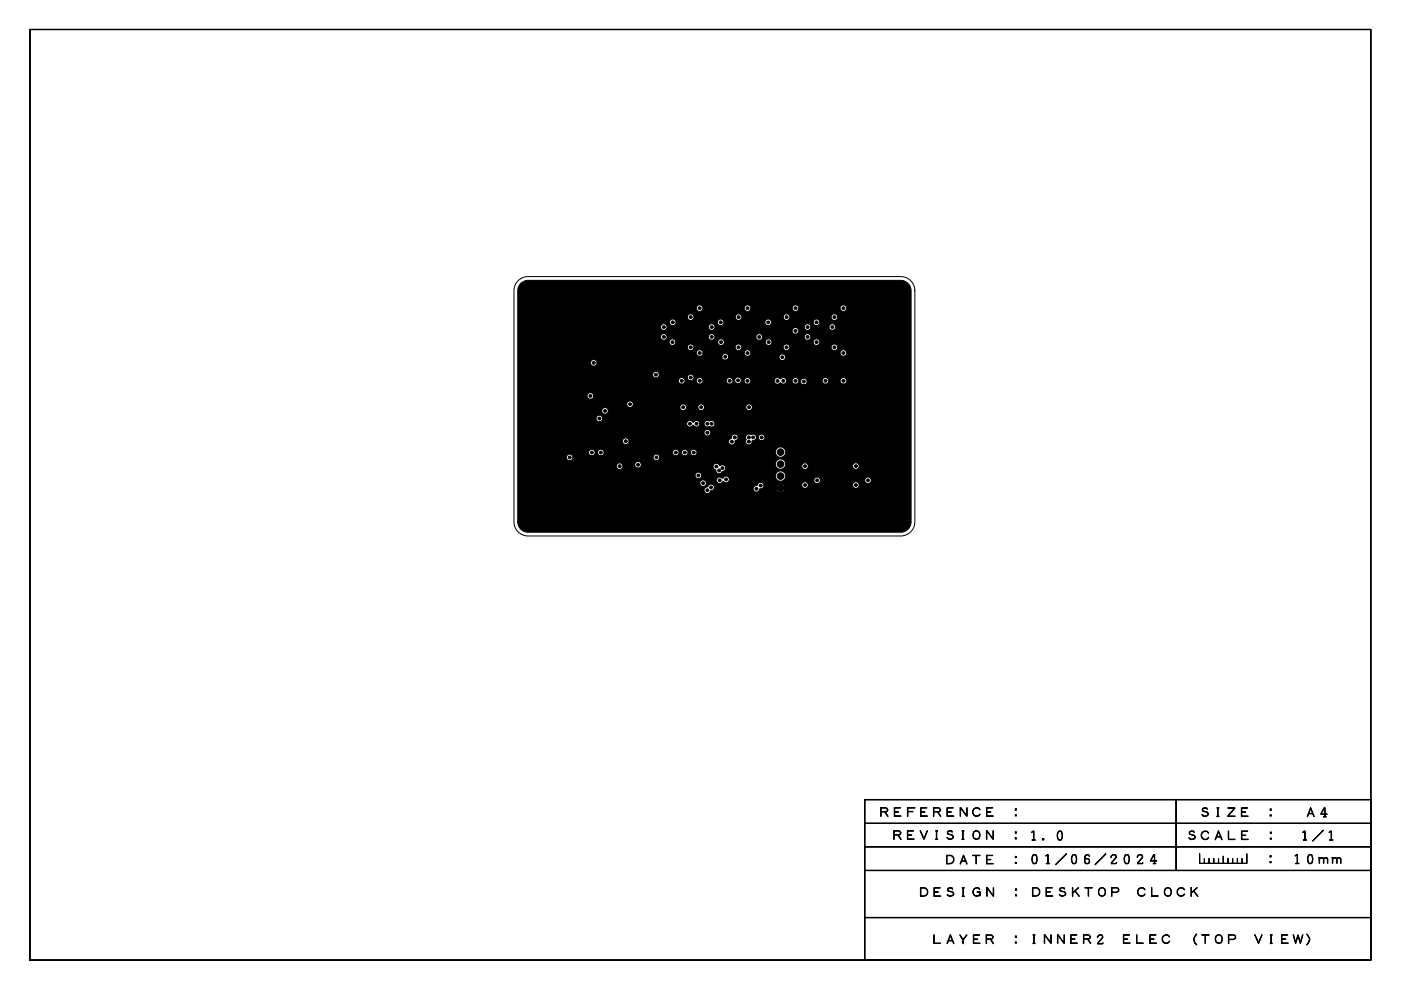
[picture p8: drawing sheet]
<svg xmlns="http://www.w3.org/2000/svg" width="297mm" height="210mm" viewBox="0 0 297 210" stroke-linecap="round" stroke-linejoin="round" font-family="sans-serif">
<defs><g id="words">
<g font-size="2.5">
<text x="186.3" y="173.5">REFERENCE</text>
<text x="214.2" y="173.5">:</text>
<text x="254.3" y="173.5">SIZE</text>
<text x="268.2" y="173.5">:</text>
<text x="276.6" y="173.5">A4</text>
<text x="189" y="178.4">REVISION</text>
<text x="214.2" y="178.4">: 1.0</text>
<text x="251.5" y="178.4">SCALE</text>
<text x="268.3" y="178.4">:</text>
<text x="275.4" y="178.4">1/1</text>
<text x="200.2" y="183.6">DATE</text>
<text x="214.2" y="183.6">: 01/06/2024</text>
<text x="268.2" y="183.4">:</text>
<text x="273.8" y="183.4">10mm</text>
<text x="194.7" y="190.4">DESIGN</text>
<text x="214.2" y="190.4">: DESKTOP</text>
<text x="240.8" y="190.4">CLOCK</text>
<text x="197.4" y="200.4">LAYER</text>
<text x="214.2" y="200.4">: INNER2</text>
<text x="237.6" y="200.4">ELEC</text>
<text x="251.6" y="200.4">(TOP</text>
<text x="265.6" y="200.4">VIEW)</text>
</g>
</g></defs>
<g fill="none" stroke="#000" stroke-width=".21">
<path d="M6.3 6.2h284.4v197.4h-284.4l284.3-.1v-197.2h-284.2l-.1 197.3zM6.3 6.3h284.4v197.3h-284.4zM109.8 59.5l.8-.5 1.4-.4h79a3 3 0 0 1 3 3v49a3 3 0 0 1-3 3h-79a3 3 0 0 1-3-3v-49l.3-1.3zM110.4 60.1a2.2 2.2 0 0 1 1.6-.7h79a2.2 2.2 0 0 1 2.2 2.2v49a2.2 2.2 0 0 1-2.2 2.2h-79a2.2 2.2 0 0 1-2.2-2.2v-49a2.2 2.2 0 0 1 .6-1.5zM145.8 89.3a.95 .95 0 0 1 1.2 .2 .72 .72 0 0 1 1.1-.1 .72 .72 0 0 1-.1 1.1 .72 .72 0 0 1-1-.4 .72 .72 0 0 1-1.1 .3 .72 .72 0 0 1-.1-1.1zM149.4 89.4a.92 .92 0 0 1 1.1-.1 .72 .72 0 0 1 1.1 .7 .72 .72 0 0 1-1.2 .4 .7 .7 0 0 1-1-.1 .7 .7 0 0 1 0-.9zM151.4 98.4a1.06 1.06 0 0 1 1.3 .3 .72 .72 0 0 1 1.1 .4 .72 .72 0 0 1-.7 .9 .75 .75 0 0 1-.9 .4 .75 .75 0 0 1-.5-.8l-.5-.5zM155.2 92.3a.73 .73 0 0 1 1.2 .2 .73 .73 0 0 1-.5 1 .72 .72 0 0 1-.7 .8 .72 .72 0 0 1-.8-.7 .72 .72 0 0 1 .7-.7zM158.3 92.2a.74 .74 0 0 1 .9 0 .74 .74 0 0 1 1.2 .5 .74 .74 0 0 1-.9 .8 .73 .73 0 0 1-1 .8 .73 .73 0 0 1-.3-1.2 .7 .7 0 0 1 .1-.9zM164.4 80.3a.9 .9 0 0 1 1.1 0 .72 .72 0 0 1 1.1 0 .72 .72 0 0 1-.1 1.1 .72 .72 0 0 1-1.1-.2 .7 .7 0 0 1-1 .1 .7 .7 0 0 1 0-1zM149.5 103.4l.5-.2a.75 .75 0 0 1 .8-.6 .75 .75 0 0 1 .7 .9 .75 .75 0 0 1-.9 .6 .7 .7 0 0 1-1 .4 .7 .7 0 0 1-.1-1.1zM152 101.4a.94 .94 0 0 1 1.3 0 .72 .72 0 0 1 1-.3 .72 .72 0 0 1 .1 1.1 .72 .72 0 0 1-1.1-.2 .72 .72 0 0 1-1 .5 .72 .72 0 0 1-.3-1.1z"/>
<path d="M159.9 103.1l.6-.2a.74 .74 0 0 1 .8-.7 .74 .74 0 0 1 .7 .9 .74 .74 0 0 1-.9 .6 .7 .7 0 0 1-1.1 .6 .7 .7 0 0 1-.1-1.2zM164.4 103.4l1.2 .1-1.1 .1zM164.5 103.5h2M165.4 103.4l1.2 .1-1.1 .1zM165.4 103.4l.2 .1-.1 1.1zM165.4 102.4l.2 .1-.1 1.1zM165.5 102.5v2M183.3 179.5l107.4 .1zM183.3 174.5l107.4 .1zM183.3 169.5l.1 34h107.2v-33.9h-107.3l107.4-.1v34.1h-107.4zM183.3 169.6h107.4v34h-107.4zM183.3 179.6h107.4"/>
<path d="M183.3 174.6h107.4M249.3 169.5l.1 15.1zM249.4 169.6v15M183.3 194.5l107.4 .1zM183.3 184.5l107.4 .1zM183.3 194.6h107.4M183.3 184.6h107.4M254.3 181l.1 2h9.9v-2l.1 2.1h-10.1zM254.3 181.1v2h10.1v-2M255.3 182v1.1zM255.4 182.1v1M256.3 182l.1 1.1z"/>
<path d="M256.3 182.1v1M257.3 182l.1 1.1zM257.3 182.1v1M258.3 182v1.1zM258.4 182.1v1M259.3 182l.1 1.1zM259.3 181.5l.1 .6zM259.3 181.6v1.5M260.3 182v1.1zM260.3 182.1v1M261.3 182v1.1zM261.4 182.1v1"/>
<path d="M262.3 182l.1 1.1zM262.3 182.1v1M263.3 182v1.1zM263.4 182.1v1"/>
<circle cx="125.9" cy="76.9" r=".3"/>
<circle cx="125.9" cy="76.9" r=".7"/>
<circle cx="129.5" cy="70.5" r=".3"/>
<circle cx="139.1" cy="79.4" r=".3"/>
<circle cx="139.1" cy="79.4" r=".7"/>
<circle cx="140.7" cy="69.3" r=".3"/>
<circle cx="140.7" cy="71.4" r=".3"/>
<circle cx="140.7" cy="69.3" r=".7"/>
<circle cx="140.7" cy="71.4" r=".7"/>
<circle cx="142.6" cy="72.5" r=".3"/>
<circle cx="142.6" cy="72.5" r=".7"/>
<circle cx="142.6" cy="68.3" r=".3"/>
<circle cx="142.6" cy="68.3" r=".7"/>
<circle cx="146.4" cy="73.6" r=".7"/>
<circle cx="146.4" cy="67.2" r=".7"/>
<circle cx="146.4" cy="67.2" r=".3"/>
<circle cx="146.4" cy="73.6" r=".3"/>
<circle cx="148.3" cy="65.3" r=".3"/>
<circle cx="148.3" cy="74.8" r=".3"/>
<circle cx="148.3" cy="74.8" r=".7"/>
<circle cx="148.3" cy="65.3" r=".7"/>
<circle cx="150.9" cy="69.3" r=".3"/>
<circle cx="150.9" cy="71.4" r=".3"/>
<circle cx="150.9" cy="69.3" r=".7"/>
<circle cx="150.9" cy="71.4" r=".7"/>
<circle cx="152.8" cy="68.3" r=".3"/>
<circle cx="152.8" cy="68.3" r=".7"/>
<circle cx="152.9" cy="72.5" r=".3"/>
<circle cx="152.9" cy="72.5" r=".7"/>
<circle cx="153.8" cy="75.6" r=".3"/>
<circle cx="153.8" cy="75.6" r=".7"/>
<circle cx="156.6" cy="73.6" r=".3"/>
<circle cx="156.6" cy="73.6" r=".7"/>
<circle cx="156.6" cy="67.2" r=".3"/>
<circle cx="156.6" cy="67.2" r=".7"/>
<circle cx="158.5" cy="65.3" r=".3"/>
<circle cx="158.5" cy="74.8" r=".3"/>
<circle cx="158.5" cy="74.8" r=".7"/>
<circle cx="158.5" cy="65.3" r=".7"/>
<circle cx="161" cy="71.4" r=".3"/>
<circle cx="161" cy="71.4" r=".7"/>
<circle cx="162.9" cy="68.3" r=".3"/>
<circle cx="162.9" cy="68.3" r=".7"/>
<circle cx="163" cy="72.5" r=".3"/>
<circle cx="163" cy="72.5" r=".7"/>
<circle cx="165.9" cy="75.7" r=".3"/>
<circle cx="165.9" cy="75.7" r=".7"/>
<circle cx="166.8" cy="73.6" r=".7"/>
<circle cx="166.8" cy="73.6" r=".3"/>
<circle cx="166.8" cy="67.2" r=".3"/>
<circle cx="166.8" cy="67.2" r=".7"/>
<circle cx="168.6" cy="70.1" r=".3"/>
<circle cx="168.7" cy="70.1" r=".7"/>
<circle cx="168.7" cy="65.3" r=".3"/>
<circle cx="168.7" cy="65.3" r=".7"/>
<circle cx="171.2" cy="69.3" r=".3"/>
<circle cx="171.2" cy="71.4" r=".3"/>
<circle cx="171.2" cy="69.3" r=".7"/>
<circle cx="171.2" cy="71.4" r=".7"/>
<circle cx="173.1" cy="68.3" r=".3"/>
<circle cx="173.1" cy="72.5" r=".3"/>
<circle cx="173.1" cy="68.3" r=".7"/>
<circle cx="173.1" cy="72.5" r=".7"/>
<circle cx="176.5" cy="69.3" r=".3"/>
<circle cx="176.5" cy="69.3" r=".7"/>
<circle cx="176.9" cy="71.4" r=".3"/>
<circle cx="176.9" cy="67.2" r=".3"/>
<circle cx="176.9" cy="73.6" r=".3"/>
<circle cx="176.9" cy="73.6" r=".7"/>
<circle cx="176.9" cy="67.2" r=".7"/>
<circle cx="178.7" cy="68.3" r=".3"/>
<circle cx="178.8" cy="65.3" r=".3"/>
<circle cx="178.8" cy="74.8" r=".3"/>
<circle cx="178.8" cy="74.8" r=".7"/>
<circle cx="178.8" cy="65.3" r=".7"/>
<circle cx="120.8" cy="97" r=".7"/>
<circle cx="120.8" cy="98.5" r=".3"/>
<circle cx="120.8" cy="97" r=".3"/>
<circle cx="122.6" cy="96.8" r=".3"/>
<circle cx="123.3" cy="98.7" r=".3"/>
<circle cx="124" cy="85.5" r=".3"/>
<circle cx="125.2" cy="83.9" r=".3"/>
<circle cx="125.2" cy="83.9" r=".7"/>
<circle cx="125.5" cy="95.9" r=".3"/>
<circle cx="125.5" cy="95.9" r=".7"/>
<circle cx="125.9" cy="88.7" r=".3"/>
<circle cx="127.1" cy="88.7" r=".3"/>
<circle cx="127.1" cy="88.7" r=".7"/>
<circle cx="127.4" cy="95.9" r=".3"/>
<circle cx="127.4" cy="95.9" r=".7"/>
<circle cx="128.3" cy="87.1" r=".3"/>
<circle cx="128.3" cy="87.1" r=".7"/>
<circle cx="128.3" cy="85.6" r=".3"/>
<circle cx="131.4" cy="98.8" r=".3"/>
<circle cx="131.4" cy="98.8" r=".7"/>
<circle cx="132.7" cy="93.5" r=".3"/>
<circle cx="132.7" cy="93.5" r=".7"/>
<circle cx="133.6" cy="85.7" r=".3"/>
<circle cx="133.6" cy="85.7" r=".7"/>
<circle cx="133.9" cy="88.2" r=".3"/>
<circle cx="133.9" cy="96.4" r=".3"/>
<circle cx="135.2" cy="97" r=".3"/>
<circle cx="135.3" cy="98.5" r=".3"/>
<circle cx="135.3" cy="98.5" r=".7"/>
<circle cx="137.1" cy="88.2" r=".3"/>
<circle cx="139.2" cy="97" r=".3"/>
<circle cx="139.2" cy="97" r=".7"/>
<circle cx="141.5" cy="80.8" r=".3"/>
<circle cx="141.7" cy="86.3" r=".3"/>
<circle cx="143.3" cy="99.5" r=".3"/>
<circle cx="143.3" cy="95.9" r=".3"/>
<circle cx="143.3" cy="95.9" r=".7"/>
<circle cx="144.5" cy="80.7" r=".3"/>
<circle cx="144.5" cy="80.7" r=".7"/>
<circle cx="144.8" cy="86.3" r=".3"/>
<circle cx="144.8" cy="86.3" r=".7"/>
<circle cx="145.2" cy="99.5" r=".3"/>
<circle cx="145.2" cy="95.9" r=".3"/>
<circle cx="145.2" cy="95.9" r=".7"/>
<circle cx="146.3" cy="89.8" r=".3"/>
<circle cx="146.4" cy="80" r=".7"/>
<circle cx="146.4" cy="80" r=".3"/>
<circle cx="147.1" cy="99.5" r=".3"/>
<circle cx="147.1" cy="95.9" r=".3"/>
<circle cx="147.1" cy="95.9" r=".7"/>
<circle cx="147.7" cy="89.8" r=".3"/>
<circle cx="148.3" cy="80.7" r=".3"/>
<circle cx="148.3" cy="80.7" r=".7"/>
<circle cx="148.7" cy="86.3" r=".3"/>
<circle cx="148.7" cy="86.3" r=".7"/>
<circle cx="148.8" cy="99.9" r=".3"/>
<circle cx="150" cy="89.8" r=".3"/>
<circle cx="150" cy="91.7" r=".3"/>
<circle cx="150" cy="91.7" r=".7"/>
<circle cx="150.9" cy="89.8" r=".3"/>
<circle cx="151.7" cy="80.8" r=".3"/>
<circle cx="151.8" cy="86.3" r=".3"/>
<circle cx="151.9" cy="98.9" r=".3"/>
<circle cx="152.5" cy="99.7" r=".3"/>
<circle cx="153.2" cy="99.2" r=".3"/>
<circle cx="154.7" cy="80.7" r=".3"/>
<circle cx="154.7" cy="80.7" r=".7"/>
<circle cx="155.2" cy="93.6" r=".3"/>
<circle cx="155.8" cy="92.7" r=".3"/>
<circle cx="156.5" cy="80.6" r=".3"/>
<circle cx="156.5" cy="80.6" r=".7"/>
<circle cx="158.5" cy="80.7" r=".3"/>
<circle cx="158.5" cy="80.7" r=".7"/>
<circle cx="158.8" cy="93.6" r=".3"/>
<circle cx="158.8" cy="89.8" r=".3"/>
<circle cx="158.8" cy="92.7" r=".3"/>
<circle cx="158.8" cy="86.3" r=".3"/>
<circle cx="158.8" cy="86.3" r=".7"/>
<circle cx="159.7" cy="92.7" r=".3"/>
<circle cx="160.7" cy="95.1" r=".3"/>
<circle cx="161.5" cy="92.7" r=".3"/>
<circle cx="161.5" cy="92.7" r=".7"/>
<circle cx="161.7" cy="99.9" r=".3"/>
<circle cx="161.8" cy="80.8" r=".3"/>
<circle cx="162" cy="86.3" r=".3"/>
<circle cx="164.9" cy="80.8" r=".3"/>
<circle cx="165.5" cy="95.9" r=".7"/>
<circle cx="165.5" cy="98.4" r=".7"/>
<circle cx="165.5" cy="95.9" r="1.1"/>
<circle cx="165.5" cy="98.4" r="1.1"/>
<circle cx="166.1" cy="80.7" r=".3"/>
<circle cx="167.8" cy="89" r=".3"/>
<circle cx="168.7" cy="80.7" r=".3"/>
<circle cx="168.7" cy="80.7" r=".7"/>
<circle cx="170.4" cy="80.9" r=".3"/>
<circle cx="170.4" cy="80.9" r=".7"/>
<circle cx="170.7" cy="98.8" r=".3"/>
<circle cx="170.7" cy="98.8" r=".7"/>
<circle cx="172" cy="80.9" r=".3"/>
<circle cx="172.2" cy="86.3" r=".3"/>
<circle cx="175" cy="80.7" r=".3"/>
<circle cx="175" cy="80.7" r=".7"/>
<circle cx="178.8" cy="80.7" r=".3"/>
<circle cx="178.8" cy="80.7" r=".7"/>
<circle cx="181.5" cy="98.8" r=".3"/>
<circle cx="181.5" cy="98.8" r=".7"/>
<circle cx="146.2" cy="103.9" r=".3"/>
<circle cx="148.1" cy="100.8" r=".3"/>
<circle cx="148.1" cy="100.8" r=".7"/>
<circle cx="149.1" cy="102.4" r=".3"/>
<circle cx="149.1" cy="102.4" r=".7"/>
<circle cx="150" cy="103.9" r=".3"/>
<circle cx="150.8" cy="103.3" r=".3"/>
<circle cx="152.6" cy="101.8" r=".3"/>
<circle cx="153.9" cy="101.6" r=".3"/>
<circle cx="156.6" cy="100.4" r=".3"/>
<circle cx="160.4" cy="103.6" r=".3"/>
<circle cx="161.3" cy="102.9" r=".3"/>
<circle cx="165.5" cy="103.5" r=".7"/>
<circle cx="165.5" cy="100.9" r=".7"/>
<circle cx="165.5" cy="103.5" r=".91"/>
<circle cx="165.5" cy="100.9" r="1.1"/>
<circle cx="170.7" cy="100.5" r=".3"/>
<circle cx="170.7" cy="102.8" r=".3"/>
<circle cx="170.7" cy="102.8" r=".7"/>
<circle cx="173.2" cy="101.8" r=".3"/>
<circle cx="173.2" cy="101.8" r=".7"/>
<circle cx="178" cy="100.5" r=".3"/>
<circle cx="181.5" cy="100.5" r=".3"/>
<circle cx="181.5" cy="102.8" r=".3"/>
<circle cx="181.5" cy="102.8" r=".7"/>
<circle cx="184" cy="101.8" r=".3"/>
<circle cx="184" cy="101.8" r=".7"/>
<circle cx="188.8" cy="100.5" r=".3"/>
</g>
<g fill="#000">
<path d="M110.4 60.1a2.2 2.2 0 0 1 1.6-.7h79a2.2 2.2 0 0 1 2.2 2.2v49a2.2 2.2 0 0 1-2.2 2.2h-79a2.2 2.2 0 0 1-2.2-2.2v-49a2.2 2.2 0 0 1 .6-1.5zM120.1 97a.7 .7 0 0 0 1.4 0 .7 .7 0 0 0-1.4 0zM124.5 83.9a.7 .7 0 0 0 1.4 0 .7 .7 0 0 0-1.4 0zM124.8 95.9a.7 .7 0 0 0 1.4 0 .7 .7 0 0 0-1.4 0zM125.2 76.9a.7 .7 0 0 0 1.4 0 .7 .7 0 0 0-1.4 0zM126.4 88.7a.7 .7 0 0 0 1.4 0 .7 .7 0 0 0-1.4 0zM126.7 95.9a.7 .7 0 0 0 1.4 0 .7 .7 0 0 0-1.4 0zM127.6 87.1a.7 .7 0 0 0 1.4 0 .7 .7 0 0 0-1.4 0zM130.7 98.8a.7 .7 0 0 0 1.4 0 .7 .7 0 0 0-1.4 0zM132 93.5a.7 .7 0 0 0 1.4 0 .7 .7 0 0 0-1.4 0zM132.9 85.7a.7 .7 0 0 0 1.4 0 .7 .7 0 0 0-1.4 0zM134.6 98.5a.7 .7 0 0 0 1.4 0 .7 .7 0 0 0-1.4 0zM138.4 79.4a.7 .7 0 0 0 1.4 0 .7 .7 0 0 0-1.4 0zM138.5 97a.7 .7 0 0 0 1.4 0 .7 .7 0 0 0-1.4 0zM140 69.3a.7 .7 0 0 0 1.4 0 .7 .7 0 0 0-1.4 0zM140 71.4a.7 .7 0 0 0 1.4 0 .7 .7 0 0 0-1.4 0zM141.9 72.5a.7 .7 0 0 0 1.4 0 .7 .7 0 0 0-1.4 0zM141.9 68.3a.7 .7 0 0 0 1.4 0 .7 .7 0 0 0-1.4 0zM142.6 95.9a.7 .7 0 0 0 1.4 0 .7 .7 0 0 0-1.4 0zM143.8 80.7a.7 .7 0 0 0 1.4 0 .7 .7 0 0 0-1.4 0zM144.1 86.3a.7 .7 0 0 0 1.4 0 .7 .7 0 0 0-1.4 0zM144.5 95.9a.7 .7 0 0 0 1.4 0 .7 .7 0 0 0-1.4 0zM145.8 89.3a.74 .74 0 0 0 .1 1.1 .74 .74 0 0 0 1.1-.3 .72 .72 0 0 0 1.1 .2 .72 .72 0 0 0-.1-1.1 .72 .72 0 0 0-1 .4l-.1-.1a.7 .7 0 0 0-1.1-.2zM145.7 73.6a.7 .7 0 0 0 1.4 0 .7 .7 0 0 0-1.4 0zM145.7 80a.7 .7 0 0 0 1.4 0 .7 .7 0 0 0-1.4 0zM145.7 67.2a.7 .7 0 0 0 1.4 0 .7 .7 0 0 0-1.4 0zM146.4 95.9a.7 .7 0 0 0 1.4 0 .7 .7 0 0 0-1.4 0zM147.4 100.8a.7 .7 0 0 0 1.4 0 .7 .7 0 0 0-1.4 0zM147.6 74.8a.7 .7 0 0 0 1.4 0 .7 .7 0 0 0-1.4 0zM147.6 65.3a.7 .7 0 0 0 1.4 0 .7 .7 0 0 0-1.4 0zM147.6 80.7a.7 .7 0 0 0 1.4 0 .7 .7 0 0 0-1.4 0zM148 86.3a.7 .7 0 0 0 1.4 0 .7 .7 0 0 0-1.4 0zM148.4 102.4a.7 .7 0 0 0 1.4 0 .7 .7 0 0 0-1.4 0zM149.5 103.4a.73 .73 0 0 0 .2 1.2 .73 .73 0 0 0 1-.6 .72 .72 0 0 0 .7-.7 .72 .72 0 0 0-.7-.7 .72 .72 0 0 0-.7 .6zM149.4 89.4a.74 .74 0 0 0 .1 1 .74 .74 0 0 0 1 0 .72 .72 0 0 0 1.1-.7 .72 .72 0 0 0-1.2-.4 .7 .7 0 0 0-1 .1zM149.3 91.7a.7 .7 0 0 0 1.4 0 .7 .7 0 0 0-1.4 0zM150.2 71.4a.7 .7 0 0 0 1.4 0 .7 .7 0 0 0-1.4 0zM150.2 69.3a.7 .7 0 0 0 1.4 0 .7 .7 0 0 0-1.4 0zM151.4 98.4a.81 .81 0 0 0 .4 1.3 .74 .74 0 0 0 .6 .7 .74 .74 0 0 0 .8-.5 .73 .73 0 0 0 .5-1 .73 .73 0 0 0-1.1-.2l-.6-.5zM152 101.4a.74 .74 0 0 0 .3 1.1 .74 .74 0 0 0 1-.5 .72 .72 0 0 0 1.2 0 .72 .72 0 0 0-.3-1.1 .72 .72 0 0 0-1 .5h-.1a.7 .7 0 0 0-1.1 0zM152.1 68.3a.7 .7 0 0 0 1.4 0 .7 .7 0 0 0-1.4 0zM152.2 72.5a.7 .7 0 0 0 1.4 0 .7 .7 0 0 0-1.4 0zM153.1 75.6a.7 .7 0 0 0 1.4 0 .7 .7 0 0 0-1.4 0zM154 80.7a.7 .7 0 0 0 1.4 0 .7 .7 0 0 0-1.4 0zM155.2 92.3l-.1 .6a.76 .76 0 0 0-.6 .8 .76 .76 0 0 0 .9 .6 .76 .76 0 0 0 .5-.9 .7 .7 0 0 0 .4-1.1 .7 .7 0 0 0-1.1 0zM155.8 80.6a.7 .7 0 0 0 1.4 0 .7 .7 0 0 0-1.4 0zM155.9 73.6a.7 .7 0 0 0 1.4 0 .7 .7 0 0 0-1.4 0zM155.9 67.2a.7 .7 0 0 0 1.4 0 .7 .7 0 0 0-1.4 0zM157.8 80.7a.7 .7 0 0 0 1.4 0 .7 .7 0 0 0-1.4 0zM157.8 65.3a.7 .7 0 0 0 1.4 0 .7 .7 0 0 0-1.4 0zM157.8 74.8a.7 .7 0 0 0 1.4 0 .7 .7 0 0 0-1.4 0zM158.3 92.2a.74 .74 0 0 0-.1 1 .74 .74 0 0 0 .5 1.1 .74 .74 0 0 0 .8-.9 .73 .73 0 0 0 .8-.9 .73 .73 0 0 0-1.1-.3 .7 .7 0 0 0-.9 0zM158.1 86.3a.7 .7 0 0 0 1.4 0 .7 .7 0 0 0-1.4 0zM159.9 103.1a.72 .72 0 0 0 .3 1.2 .72 .72 0 0 0 1-.7 .71 .71 0 0 0 .7-.7 .71 .71 0 0 0-.7-.7 .71 .71 0 0 0-.7 .7zM160.3 71.4a.7 .7 0 0 0 1.4 0 .7 .7 0 0 0-1.4 0zM160.8 92.7a.7 .7 0 0 0 1.4 0 .7 .7 0 0 0-1.4 0zM162.2 68.3a.7 .7 0 0 0 1.4 0 .7 .7 0 0 0-1.4 0zM162.3 72.5a.7 .7 0 0 0 1.4 0 .7 .7 0 0 0-1.4 0zM164.4 80.3a.76 .76 0 0 0 .1 1 .76 .76 0 0 0 1-.1 .71 .71 0 0 0 1.1-.1 .71 .71 0 0 0-.2-1 .71 .71 0 0 0-1 .2 .7 .7 0 0 0-1 0zM164.4 98.4a1.1 1.1 0 0 0 2.2 0 1.1 1.1 0 0 0-2.2 0zM164.4 95.9a1.1 1.1 0 0 0 2.2 0 1.1 1.1 0 0 0-2.2 0zM164.4 100.9a1.1 1.1 0 0 0 2.2 0 1.1 1.1 0 0 0-2.2 0zM164.6 103.5a.91 .91 0 0 0 1.8 0 .91 .91 0 0 0-1.8 0zM165.2 75.7a.7 .7 0 0 0 1.4 0 .7 .7 0 0 0-1.4 0zM166 73.6a.75 .75 0 0 0 1.5 0 .75 .75 0 0 0-1.5 0zM166.1 67.2a.7 .7 0 0 0 1.4 0 .7 .7 0 0 0-1.4 0zM168 70.1a.7 .7 0 0 0 1.4 0 .7 .7 0 0 0-1.4 0zM168 80.7a.7 .7 0 0 0 1.4 0 .7 .7 0 0 0-1.4 0zM168 65.3a.7 .7 0 0 0 1.4 0 .7 .7 0 0 0-1.4 0zM169.7 80.9a.7 .7 0 0 0 1.4 0 .7 .7 0 0 0-1.4 0zM170 98.8a.7 .7 0 0 0 1.4 0 .7 .7 0 0 0-1.4 0zM170 102.8a.7 .7 0 0 0 1.4 0 .7 .7 0 0 0-1.4 0zM170.5 69.3a.7 .7 0 0 0 1.4 0 .7 .7 0 0 0-1.4 0zM170.5 71.4a.7 .7 0 0 0 1.4 0 .7 .7 0 0 0-1.4 0zM172.4 68.3a.7 .7 0 0 0 1.4 0 .7 .7 0 0 0-1.4 0zM172.4 72.5a.7 .7 0 0 0 1.4 0 .7 .7 0 0 0-1.4 0zM172.5 101.8a.7 .7 0 0 0 1.4 0 .7 .7 0 0 0-1.4 0zM174.3 80.7a.7 .7 0 0 0 1.4 0 .7 .7 0 0 0-1.4 0zM175.8 69.3a.7 .7 0 0 0 1.4 0 .7 .7 0 0 0-1.4 0zM176.2 67.2a.7 .7 0 0 0 1.4 0 .7 .7 0 0 0-1.4 0zM176.2 73.6a.7 .7 0 0 0 1.4 0 .7 .7 0 0 0-1.4 0zM178.1 74.8a.7 .7 0 0 0 1.4 0 .7 .7 0 0 0-1.4 0zM178.1 65.3a.7 .7 0 0 0 1.4 0 .7 .7 0 0 0-1.4 0zM178.1 80.7a.7 .7 0 0 0 1.4 0 .7 .7 0 0 0-1.4 0zM180.8 98.8a.7 .7 0 0 0 1.4 0 .7 .7 0 0 0-1.4 0zM180.8 102.8a.7 .7 0 0 0 1.4 0 .7 .7 0 0 0-1.4 0zM183.3 101.8a.7 .7 0 0 0 1.4 0 .7 .7 0 0 0-1.4 0z" fill-rule="evenodd"/>
<circle cx="125.9" cy="76.9" r=".3"/>
<circle cx="129.5" cy="70.5" r=".3"/>
<circle cx="139.1" cy="79.4" r=".3"/>
<circle cx="140.7" cy="69.3" r=".3"/>
<circle cx="140.7" cy="71.4" r=".3"/>
<circle cx="142.6" cy="72.5" r=".3"/>
<circle cx="142.6" cy="68.3" r=".3"/>
<circle cx="146.4" cy="67.2" r=".3"/>
<circle cx="146.4" cy="73.6" r=".3"/>
<circle cx="148.3" cy="65.3" r=".3"/>
<circle cx="148.3" cy="74.8" r=".3"/>
<circle cx="150.9" cy="69.3" r=".3"/>
<circle cx="150.9" cy="71.4" r=".3"/>
<circle cx="152.8" cy="68.3" r=".3"/>
<circle cx="152.9" cy="72.5" r=".3"/>
<circle cx="153.8" cy="75.6" r=".3"/>
<circle cx="156.6" cy="73.6" r=".3"/>
<circle cx="156.6" cy="67.2" r=".3"/>
<circle cx="158.5" cy="65.3" r=".3"/>
<circle cx="158.5" cy="74.8" r=".3"/>
<circle cx="161" cy="71.4" r=".3"/>
<circle cx="162.9" cy="68.3" r=".3"/>
<circle cx="163" cy="72.5" r=".3"/>
<circle cx="165.9" cy="75.7" r=".3"/>
<circle cx="166.8" cy="73.6" r=".3"/>
<circle cx="166.8" cy="67.2" r=".3"/>
<circle cx="168.6" cy="70.1" r=".3"/>
<circle cx="168.7" cy="65.3" r=".3"/>
<circle cx="171.2" cy="69.3" r=".3"/>
<circle cx="171.2" cy="71.4" r=".3"/>
<circle cx="173.1" cy="68.3" r=".3"/>
<circle cx="173.1" cy="72.5" r=".3"/>
<circle cx="176.5" cy="69.3" r=".3"/>
<circle cx="176.9" cy="71.4" r=".3"/>
<circle cx="176.9" cy="67.2" r=".3"/>
<circle cx="176.9" cy="73.6" r=".3"/>
<circle cx="178.7" cy="68.3" r=".3"/>
<circle cx="178.8" cy="65.3" r=".3"/>
<circle cx="178.8" cy="74.8" r=".3"/>
<circle cx="120.8" cy="98.5" r=".3"/>
<circle cx="120.8" cy="97" r=".3"/>
<circle cx="122.6" cy="96.8" r=".3"/>
<circle cx="123.3" cy="98.7" r=".3"/>
<circle cx="124" cy="85.5" r=".3"/>
<circle cx="125.2" cy="83.9" r=".3"/>
<circle cx="125.5" cy="95.9" r=".3"/>
<circle cx="125.9" cy="88.7" r=".3"/>
<circle cx="127.1" cy="88.7" r=".3"/>
<circle cx="127.4" cy="95.9" r=".3"/>
<circle cx="128.3" cy="87.1" r=".3"/>
<circle cx="128.3" cy="85.6" r=".3"/>
<circle cx="131.4" cy="98.8" r=".3"/>
<circle cx="132.7" cy="93.5" r=".3"/>
<circle cx="133.6" cy="85.7" r=".3"/>
<circle cx="133.9" cy="88.2" r=".3"/>
<circle cx="133.9" cy="96.4" r=".3"/>
<circle cx="135.2" cy="97" r=".3"/>
<circle cx="135.3" cy="98.5" r=".3"/>
<circle cx="137.1" cy="88.2" r=".3"/>
<circle cx="139.2" cy="97" r=".3"/>
<circle cx="141.5" cy="80.8" r=".3"/>
<circle cx="141.7" cy="86.3" r=".3"/>
<circle cx="143.3" cy="99.5" r=".3"/>
<circle cx="143.3" cy="95.9" r=".3"/>
<circle cx="144.5" cy="80.7" r=".3"/>
<circle cx="144.8" cy="86.3" r=".3"/>
<circle cx="145.2" cy="99.5" r=".3"/>
<circle cx="145.2" cy="95.9" r=".3"/>
<circle cx="146.3" cy="89.8" r=".3"/>
<circle cx="146.4" cy="80" r=".3"/>
<circle cx="147.1" cy="99.5" r=".3"/>
<circle cx="147.1" cy="95.9" r=".3"/>
<circle cx="147.7" cy="89.8" r=".3"/>
<circle cx="148.3" cy="80.7" r=".3"/>
<circle cx="148.7" cy="86.3" r=".3"/>
<circle cx="148.8" cy="99.9" r=".3"/>
<circle cx="150" cy="89.8" r=".3"/>
<circle cx="150" cy="91.7" r=".3"/>
<circle cx="150.9" cy="89.8" r=".3"/>
<circle cx="151.7" cy="80.8" r=".3"/>
<circle cx="151.8" cy="86.3" r=".3"/>
<circle cx="151.9" cy="98.9" r=".3"/>
<circle cx="152.5" cy="99.7" r=".3"/>
<circle cx="153.2" cy="99.2" r=".3"/>
<circle cx="154.7" cy="80.7" r=".3"/>
<circle cx="155.2" cy="93.6" r=".3"/>
<circle cx="155.8" cy="92.7" r=".3"/>
<circle cx="156.5" cy="80.6" r=".3"/>
<circle cx="158.5" cy="80.7" r=".3"/>
<circle cx="158.8" cy="93.6" r=".3"/>
<circle cx="158.8" cy="89.8" r=".3"/>
<circle cx="158.8" cy="92.7" r=".3"/>
<circle cx="158.8" cy="86.3" r=".3"/>
<circle cx="159.7" cy="92.7" r=".3"/>
<circle cx="160.7" cy="95.1" r=".3"/>
<circle cx="161.5" cy="92.7" r=".3"/>
<circle cx="161.7" cy="99.9" r=".3"/>
<circle cx="161.8" cy="80.8" r=".3"/>
<circle cx="162" cy="86.3" r=".3"/>
<circle cx="164.9" cy="80.8" r=".3"/>
<circle cx="165.5" cy="95.9" r=".7"/>
<circle cx="165.5" cy="98.4" r=".7"/>
<circle cx="166.1" cy="80.7" r=".3"/>
<circle cx="167.8" cy="89" r=".3"/>
<circle cx="168.7" cy="80.7" r=".3"/>
<circle cx="170.4" cy="80.9" r=".3"/>
<circle cx="170.7" cy="98.8" r=".3"/>
<circle cx="172" cy="80.9" r=".3"/>
<circle cx="172.2" cy="86.3" r=".3"/>
<circle cx="175" cy="80.7" r=".3"/>
<circle cx="178.8" cy="80.7" r=".3"/>
<circle cx="181.5" cy="98.8" r=".3"/>
<circle cx="146.2" cy="103.9" r=".3"/>
<circle cx="148.1" cy="100.8" r=".3"/>
<circle cx="149.1" cy="102.4" r=".3"/>
<circle cx="150" cy="103.9" r=".3"/>
<circle cx="150.8" cy="103.3" r=".3"/>
<circle cx="152.6" cy="101.8" r=".3"/>
<circle cx="153.9" cy="101.6" r=".3"/>
<circle cx="156.6" cy="100.4" r=".3"/>
<circle cx="160.4" cy="103.6" r=".3"/>
<circle cx="161.3" cy="102.9" r=".3"/>
<circle cx="165.5" cy="103.5" r=".7"/>
<circle cx="165.5" cy="100.9" r=".7"/>
<circle cx="170.7" cy="100.5" r=".3"/>
<circle cx="170.7" cy="102.8" r=".3"/>
<circle cx="173.2" cy="101.8" r=".3"/>
<circle cx="178" cy="100.5" r=".3"/>
<circle cx="181.5" cy="100.5" r=".3"/>
<circle cx="181.5" cy="102.8" r=".3"/>
<circle cx="184" cy="101.8" r=".3"/>
<circle cx="188.8" cy="100.5" r=".3"/>
</g>
<use href="#words"/>
</svg>
